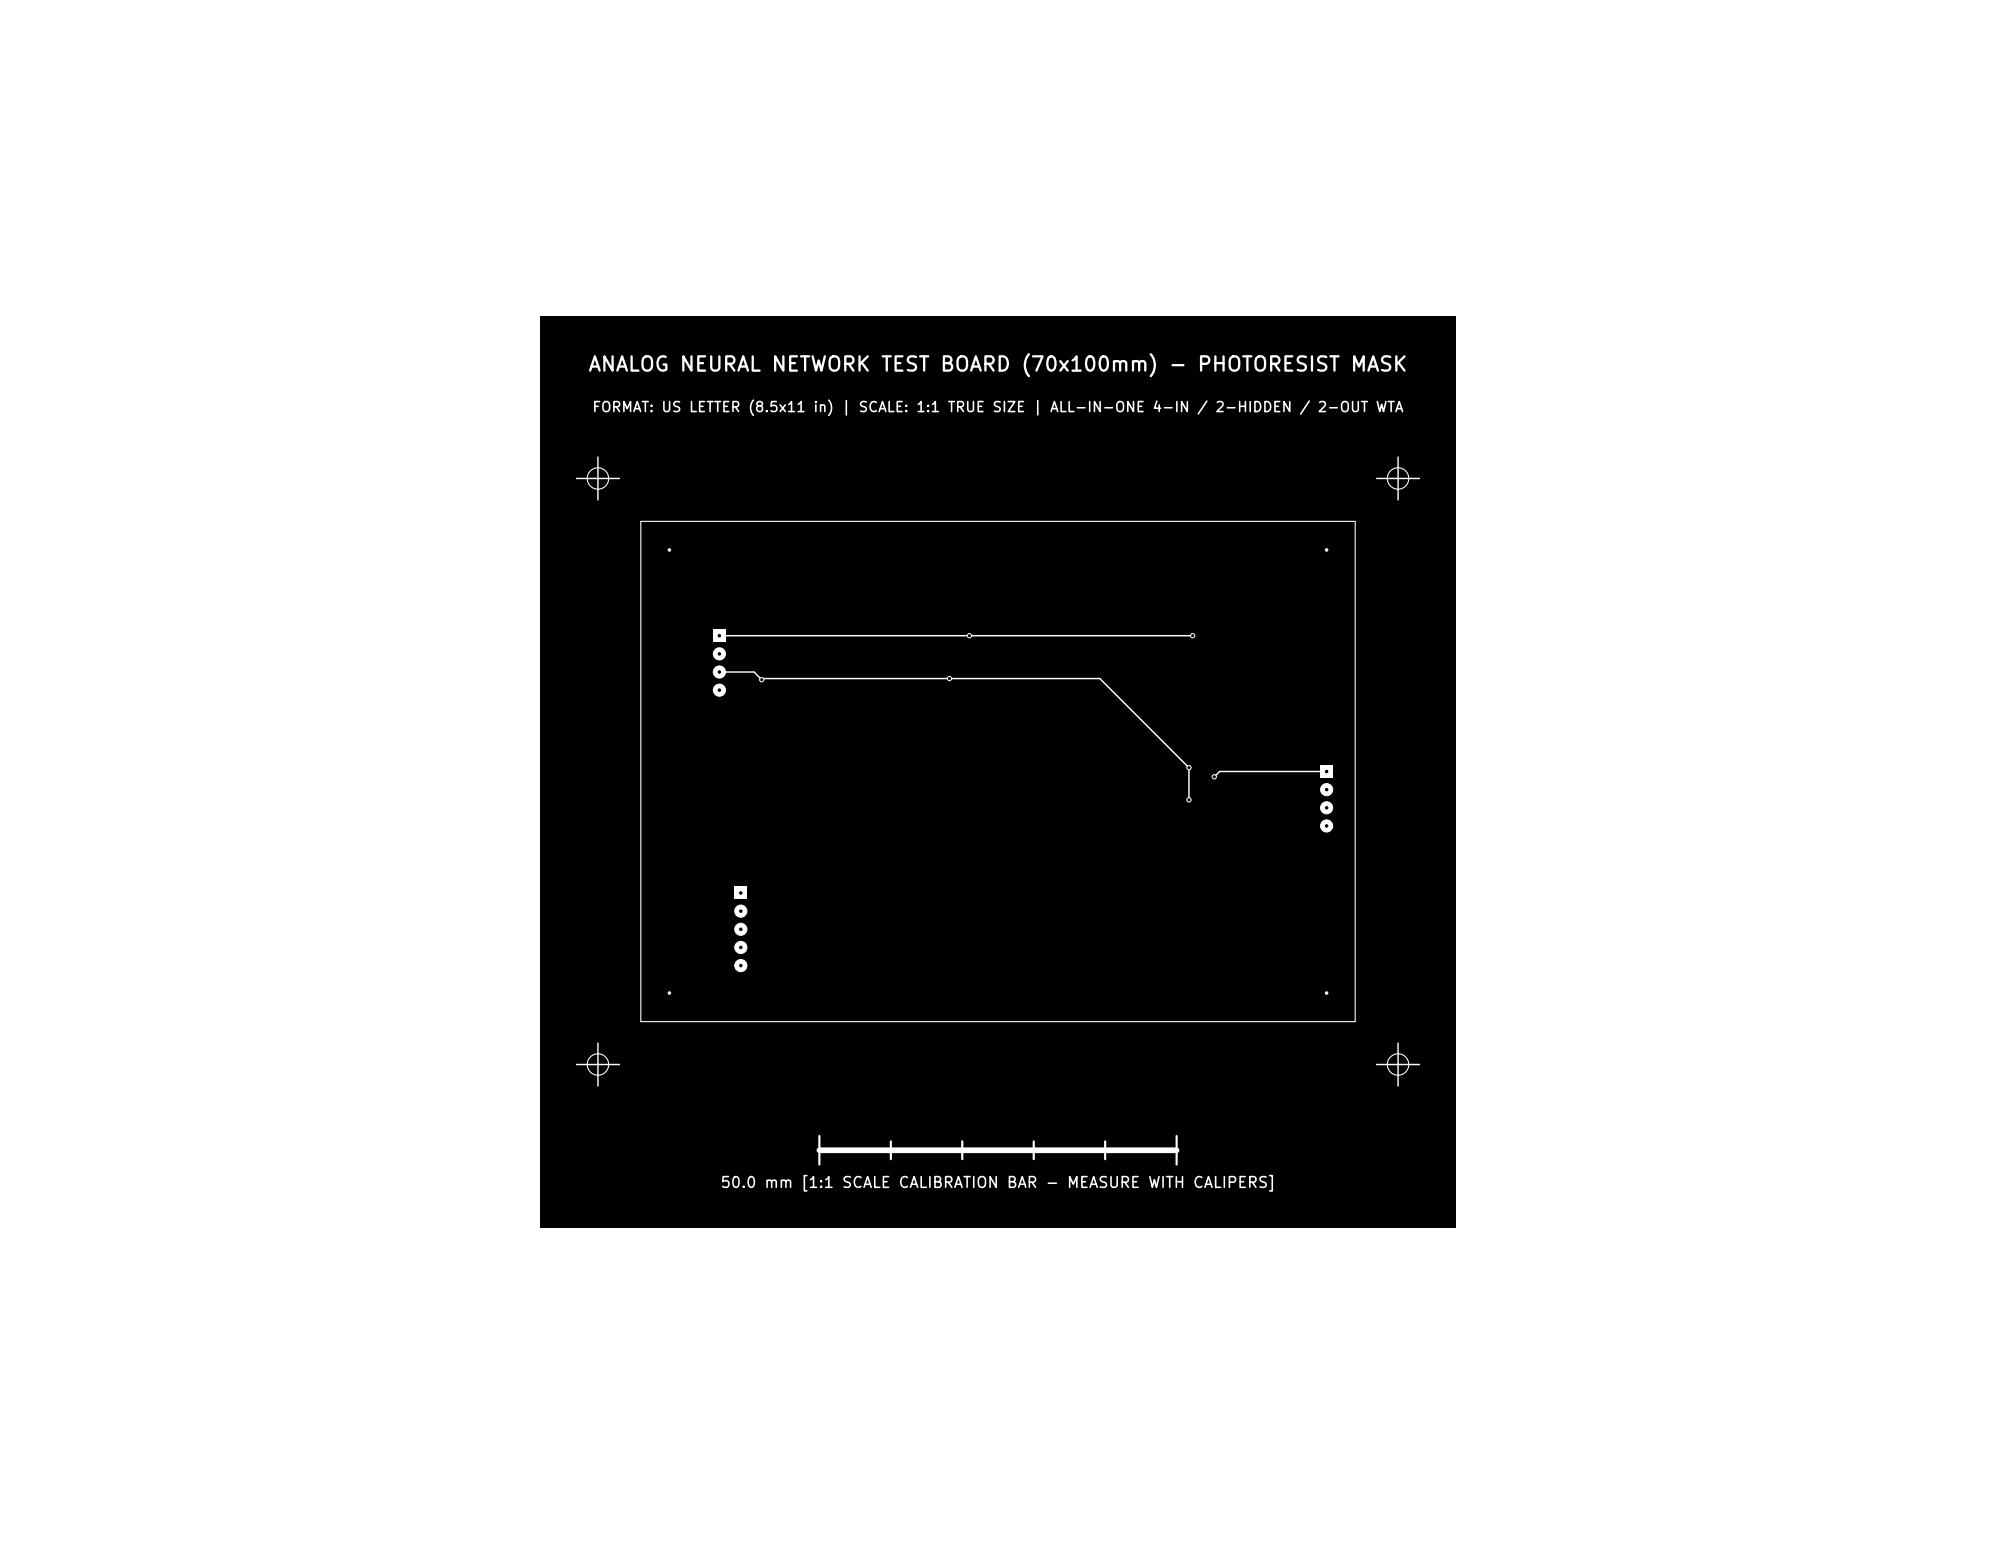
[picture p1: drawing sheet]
<svg xmlns="http://www.w3.org/2000/svg" width="279mm" height="216mm" viewBox="0 0 279 216" stroke-linecap="round" stroke-linejoin="round" font-family="sans-serif">
<defs><g id="words">
<text font-size="2" fill="#fff" x="82.2" y="52.5">ANALOG NEURAL NETWORK TEST BOARD (70x100mm) - PHOTORESIST MASK</text>
<text font-size="1.5" fill="#fff" x="100.7" y="166.6">50.0 mm [1:1 SCALE CALIBRATION BAR - MEASURE WITH CALIPERS]</text>
<text font-size="1.4" fill="#fff" x="82.8" y="58">FORMAT: US LETTER (8.5x11 in) | SCALE: 1:1 TRUE SIZE | ALL-IN-ONE 4-IN / 2-HIDDEN / 2-OUT WTA</text>
</g></defs>
<path d="M75.6 44.2h128.2v127.5h-128.2z" fill="#000"/>
<path d="M80.7 67h6M83.7 63.9v6.1M192.7 67h6M195.7 63.9v6.1M80.7 149h6M83.7 146v5.9M192.7 149h6M195.7 146v5.9" fill="none" stroke="#fff" stroke-width=".2"/>
<g fill="none" stroke="#fff" stroke-width=".15">
<circle cx="83.7" cy="66.9" r="1.5"/>
<circle cx="195.7" cy="66.9" r="1.5"/>
<circle cx="83.7" cy="148.9" r="1.5"/>
<circle cx="195.7" cy="148.9" r="1.5"/>
</g>
<path d="M114.7 159v4M124.7 159.7v2.5M134.7 159.7v2.5M144.7 159.7v2.5M154.7 159.7v2.5M164.7 159v4" fill="none" stroke="#fff" stroke-width=".3"/>
<path d="M114.7 161h50" fill="none" stroke="#fff" stroke-width=".8"/>
<path d="M99.8 88.1h1.8v1.7h-1.8z" fill="#fff"/>
<g fill="#fff" stroke="#fff" stroke-width=".14">
<circle cx="100.7" cy="91.5" r=".85"/>
<circle cx="100.7" cy="94" r=".85"/>
<circle cx="100.7" cy="96.6" r=".85"/>
</g>
<path d="M102.8 124.1h1.7v1.7h-1.7z" fill="#fff"/>
<g fill="#fff" stroke="#fff" stroke-width=".14">
<circle cx="103.7" cy="127.5" r=".85"/>
<circle cx="103.7" cy="130" r=".85"/>
<circle cx="103.7" cy="132.6" r=".85"/>
<circle cx="103.7" cy="135.1" r=".85"/>
</g>
<path d="M184.9 107.1h1.6v1.7h-1.6z" fill="#fff"/>
<g fill="#fff" stroke="#fff" stroke-width=".14">
<circle cx="185.7" cy="110.5" r=".85"/>
<circle cx="185.7" cy="113" r=".85"/>
<circle cx="185.7" cy="115.6" r=".85"/>
<circle cx="135.7" cy="89" r=".3"/>
<circle cx="166.9" cy="89" r=".3"/>
<circle cx="106.6" cy="95.1" r=".3"/>
<circle cx="166.4" cy="107.4" r=".3"/>
<circle cx="166.4" cy="111.9" r=".3"/>
<circle cx="132.9" cy="94.9" r=".3"/>
<circle cx="170" cy="108.7" r=".3"/>
<circle cx="185.7" cy="138.9" r=".18"/>
<circle cx="185.7" cy="77" r=".18"/>
<circle cx="93.7" cy="138.9" r=".17"/>
<circle cx="93.7" cy="77" r=".17"/>
</g>
<path d="M100.7 88.9h66.2M100.7 94h4.9l1 1.1 .2-.2h47.2l12.4 12.5v4.5M185.7 108h-15l-.7 .7" fill="none" stroke="#fff" stroke-width=".2"/>
<path d="M89.7 73h100v70h-100z" fill="none" stroke="#fff" stroke-width=".15"/>
<g fill="#000" stroke="#000" stroke-width=".14">
<circle cx="100.7" cy="89" r=".17"/>
<circle cx="100.7" cy="96.6" r=".17"/>
<circle cx="100.7" cy="94" r=".17"/>
<circle cx="100.7" cy="91.5" r=".17"/>
<circle cx="106.6" cy="95.1" r=".15"/>
<circle cx="132.9" cy="94.9" r=".15"/>
<circle cx="135.7" cy="88.9" r=".15"/>
<circle cx="166.9" cy="88.9" r=".15"/>
<circle cx="166.4" cy="111.9" r=".15"/>
<circle cx="166.4" cy="107.4" r=".15"/>
<circle cx="170" cy="108.7" r=".15"/>
<circle cx="185.7" cy="108" r=".18"/>
<circle cx="185.7" cy="113" r=".18"/>
<circle cx="185.7" cy="110.5" r=".18"/>
<circle cx="185.7" cy="115.6" r=".18"/>
<circle cx="103.7" cy="130" r=".17"/>
<circle cx="103.7" cy="132.6" r=".17"/>
<circle cx="103.7" cy="124.9" r=".17"/>
<circle cx="103.7" cy="127.5" r=".17"/>
<circle cx="103.7" cy="135.1" r=".17"/>
</g>
<use href="#words"/>
</svg>
